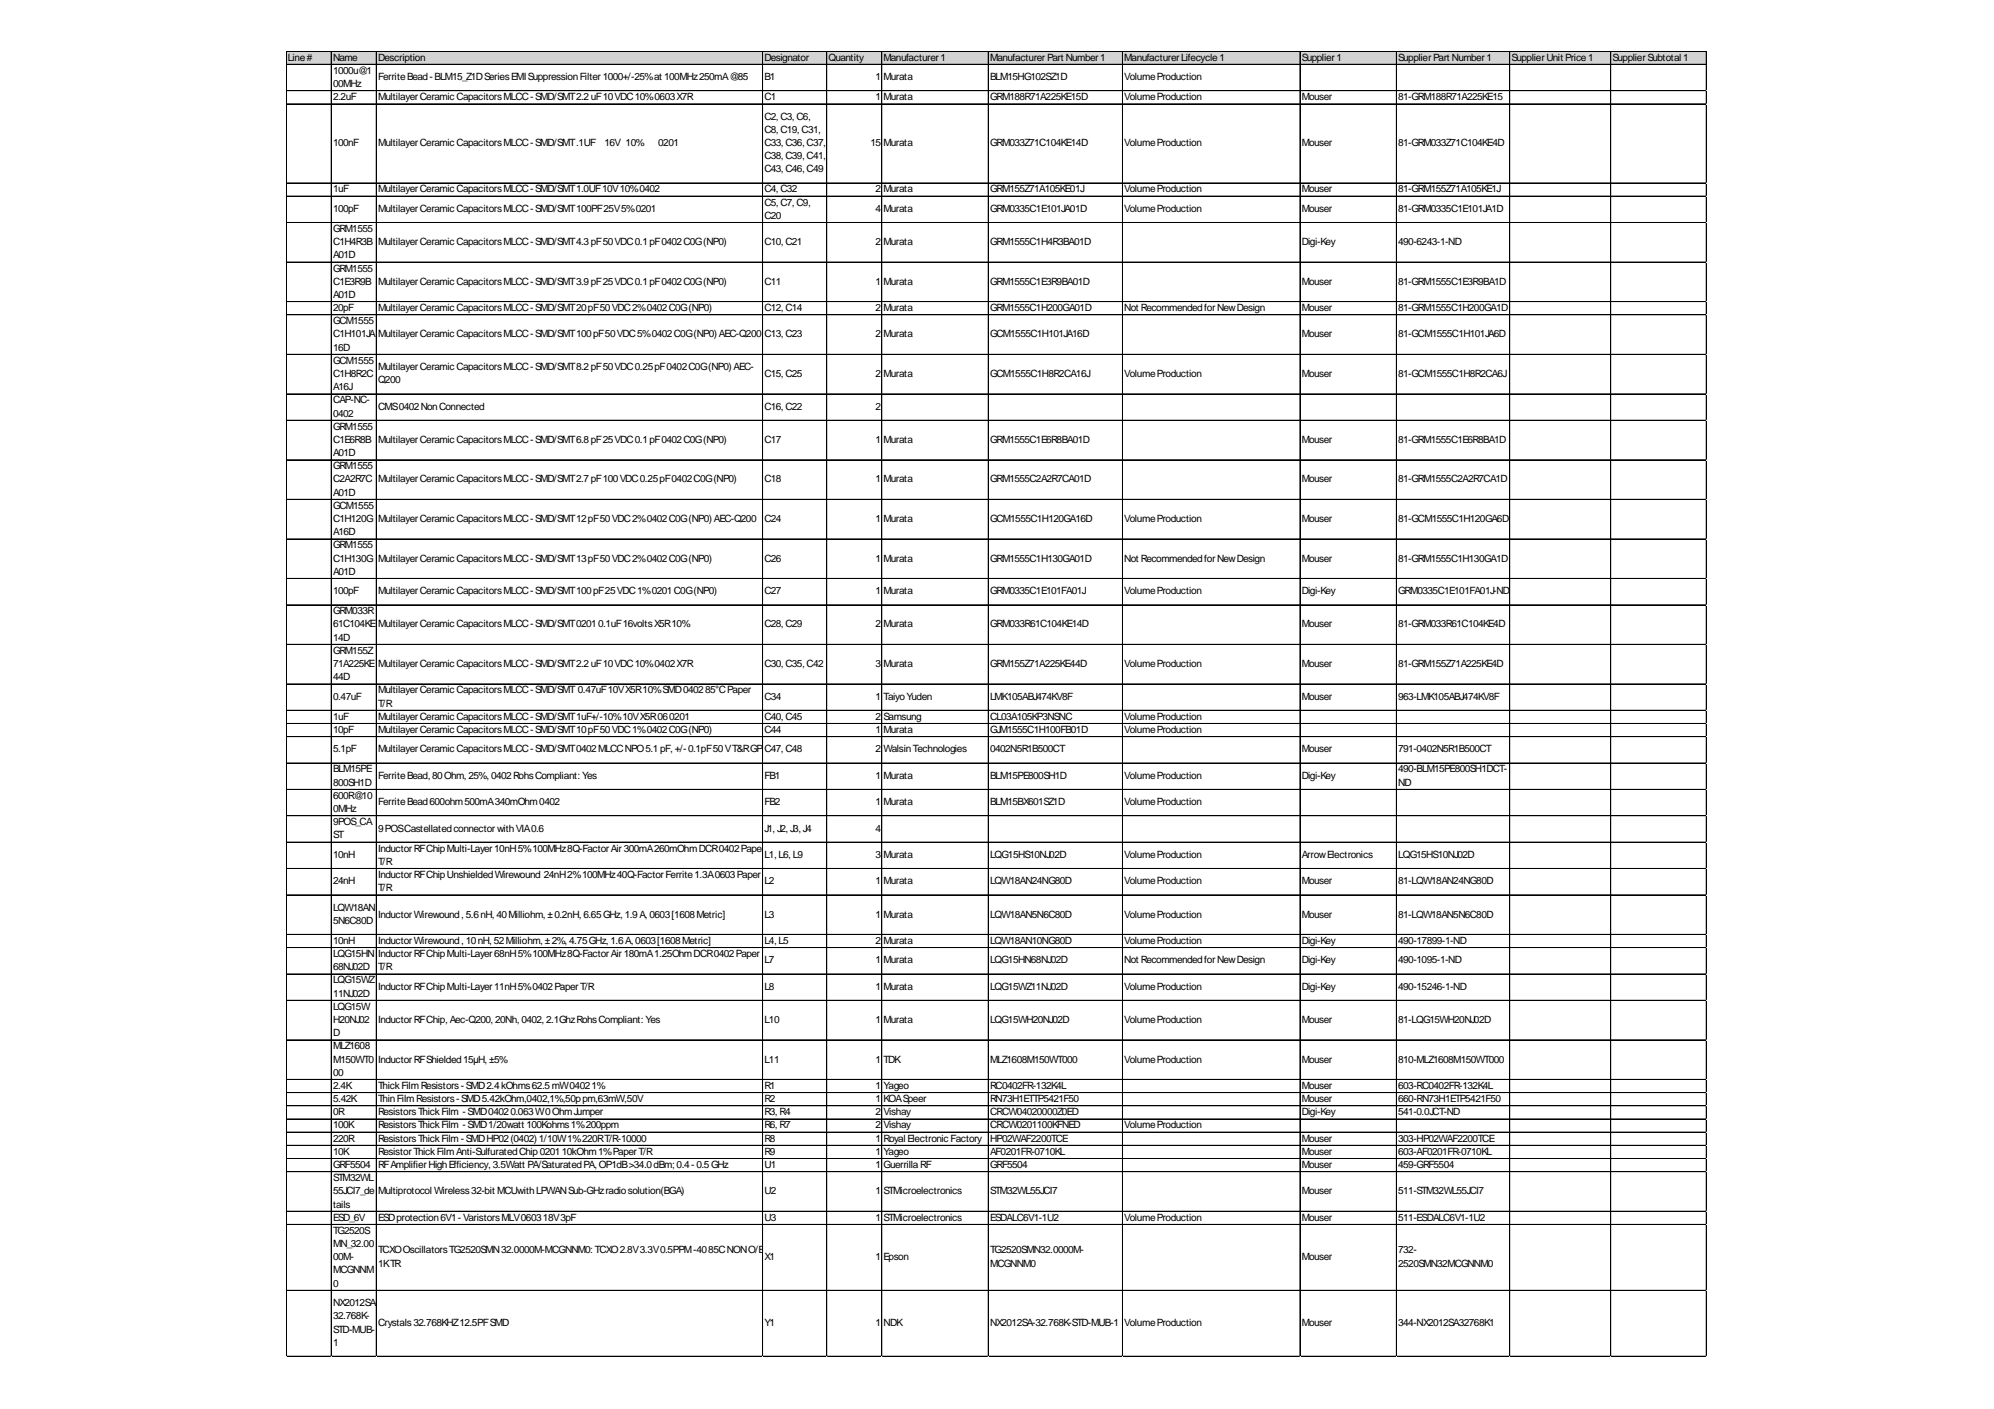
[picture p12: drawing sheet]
<svg xmlns="http://www.w3.org/2000/svg" width="297mm" height="210mm" viewBox="0 0 297 210" stroke-linecap="round" stroke-linejoin="round" font-family="sans-serif">
<defs><g id="words">
<g font-size="1.5">
<text x="42.9" y="9">Line#</text>
<text x="49.6" y="9">Name</text>
<text x="49.6" y="11">1000u@1</text>
<text x="56.3" y="9">Description</text>
<text x="56.3" y="11.9">FerriteBead-BLM15_Z1DSeriesEMISuppressionFilter1000+/-25%at 100MHz250mA@85</text>
<text x="113.9" y="9">Designator</text>
<text x="113.9" y="11.9">B1</text>
<text x="123.4" y="9">Quantity</text>
<text x="130.4" y="11.9">1</text>
<text x="131.6" y="9">Manufacturer1</text>
<text x="131.6" y="11.9">Murata</text>
<text x="147.5" y="9">ManufacturerPart Number1</text>
<text x="147.5" y="11.9">BLM15HG102SZ1D</text>
<text x="167.5" y="9">ManufacturerLifecycle1</text>
<text x="167.5" y="11.9">VolumeProduction</text>
<text x="193.9" y="9">Supplier1</text>
<text x="208.3" y="9">SupplierPart Number1</text>
<text x="225.2" y="9">SupplierUnit Price1</text>
<text x="240.2" y="9">SupplierSubtotal 1</text>
<text x="49.6" y="13">00MHz</text>
<text x="49.6" y="14.9">2.2uF</text>
<text x="56.3" y="14.9">MultilayerCeramic CapacitorsMLCC-SMD/SMT2.2uF10VDC10%0603X7R</text>
<text x="113.9" y="14.9">C1</text>
<text x="113.9" y="17.8">C2, C3, C6,</text>
<text x="130.4" y="14.9">1</text>
<text x="131.6" y="14.9">Murata</text>
<text x="147.5" y="14.9">GRM188R71A225KE15D</text>
<text x="167.5" y="14.9">VolumeProduction</text>
<text x="193.9" y="14.9">Mouser</text>
<text x="208.3" y="14.9">81-GRM188R71A225KE15</text>
<text x="49.6" y="21.8">100nF</text>
<text x="56.3" y="21.8">MultilayerCeramic CapacitorsMLCC-SMD/SMT.1UF</text>
<text x="90.1" y="21.8">16V 10%</text>
<text x="98.1" y="21.8">0201</text>
<text x="113.9" y="19.8">C8, C19, C31,</text>
<text x="113.9" y="21.8">C33, C36, C37,</text>
<text x="113.9" y="23.7">C38, C39, C41,</text>
<text x="129.7" y="21.8">15</text>
<text x="131.6" y="21.8">Murata</text>
<text x="147.5" y="21.8">GRM033Z71C104KE14D</text>
<text x="167.5" y="21.8">VolumeProduction</text>
<text x="193.9" y="21.8">Mouser</text>
<text x="208.3" y="21.8">81-GRM033Z71C104KE4D</text>
<text x="49.6" y="28.7">1uF</text>
<text x="56.3" y="28.7">MultilayerCeramic CapacitorsMLCC-SMD/SMT1.0UF10V10%0402</text>
<text x="113.9" y="25.7">C43, C46, C49</text>
<text x="113.9" y="28.7">C4, C32</text>
<text x="130.4" y="28.7">2</text>
<text x="131.6" y="28.7">Murata</text>
<text x="147.5" y="28.7">GRM155Z71A105KE01J</text>
<text x="167.5" y="28.7">VolumeProduction</text>
<text x="193.9" y="28.7">Mouser</text>
<text x="208.3" y="28.7">81-GRM155Z71A105KE1J</text>
<text x="49.6" y="31.6">100pF</text>
<text x="49.6" y="34.6">GRM1555</text>
<text x="56.3" y="31.6">MultilayerCeramic CapacitorsMLCC-SMD/SMT100PF25V5%0201</text>
<text x="113.9" y="30.6">C5, C7, C9,</text>
<text x="113.9" y="32.6">C20</text>
<text x="130.4" y="31.6">4</text>
<text x="131.6" y="31.6">Murata</text>
<text x="147.5" y="31.6">GRM0335C1E101JA01D</text>
<text x="167.5" y="31.6">VolumeProduction</text>
<text x="193.9" y="31.6">Mouser</text>
<text x="208.3" y="31.6">81-GRM0335C1E101JA1D</text>
<text x="49.6" y="36.5">C1H4R3B</text>
<text x="49.6" y="38.5">A01D</text>
<text x="49.6" y="40.5">GRM1555</text>
<text x="56.3" y="36.5">MultilayerCeramic CapacitorsMLCC-SMD/SMT4.3pF50VDC0.1pF0402C0G(NP0)</text>
<text x="113.9" y="36.5">C10, C21</text>
<text x="130.4" y="36.5">2</text>
<text x="131.6" y="36.5">Murata</text>
<text x="147.5" y="36.5">GRM1555C1H4R3BA01D</text>
<text x="193.9" y="36.5">Digi-Key</text>
<text x="208.3" y="36.5">490-6243-1-ND</text>
<text x="49.6" y="42.4">C1E3R9B</text>
<text x="49.6" y="44.4">A01D</text>
<text x="49.6" y="46.3">20pF</text>
<text x="56.3" y="42.4">MultilayerCeramic CapacitorsMLCC-SMD/SMT3.9pF25VDC0.1pF0402C0G(NP0)</text>
<text x="56.3" y="46.3">MultilayerCeramic CapacitorsMLCC-SMD/SMT20pF50VDC2%0402C0G(NP0)</text>
<text x="113.9" y="42.4">C11</text>
<text x="113.9" y="46.3">C12, C14</text>
<text x="130.4" y="42.4">1</text>
<text x="130.4" y="46.3">2</text>
<text x="131.6" y="42.4">Murata</text>
<text x="131.6" y="46.3">Murata</text>
<text x="147.5" y="42.4">GRM1555C1E3R9BA01D</text>
<text x="147.5" y="46.3">GRM1555C1H200GA01D</text>
<text x="167.5" y="46.3">Not RecommendedforNewDesign</text>
<text x="193.9" y="42.4">Mouser</text>
<text x="193.9" y="46.3">Mouser</text>
<text x="208.3" y="42.4">81-GRM1555C1E3R9BA1D</text>
<text x="208.3" y="46.3">81-GRM1555C1H200GA1D</text>
<text x="49.6" y="48.3">GCM1555</text>
<text x="49.6" y="50.3">C1H101JA</text>
<text x="49.6" y="52.2">16D</text>
<text x="56.3" y="50.3">MultilayerCeramic CapacitorsMLCC-SMD/SMT100pF50VDC5%0402C0G(NP0)AEC-Q200</text>
<text x="113.9" y="50.3">C13, C23</text>
<text x="130.4" y="50.3">2</text>
<text x="131.6" y="50.3">Murata</text>
<text x="147.5" y="50.3">GCM1555C1H101JA16D</text>
<text x="193.9" y="50.3">Mouser</text>
<text x="208.3" y="50.3">81-GCM1555C1H101JA6D</text>
<text x="49.6" y="54.2">GCM1555</text>
<text x="49.6" y="56.2">C1H8R2C</text>
<text x="49.6" y="58.1">A16J</text>
<text x="56.3" y="55.1">MultilayerCeramic CapacitorsMLCC-SMD/SMT8.2pF50VDC0.25pF0402C0G(NP0)AEC-</text>
<text x="56.3" y="57.1">Q200</text>
<text x="113.9" y="56.2">C15, C25</text>
<text x="130.4" y="56.2">2</text>
<text x="131.6" y="56.2">Murata</text>
<text x="147.5" y="56.2">GCM1555C1H8R2CA16J</text>
<text x="167.5" y="56.2">VolumeProduction</text>
<text x="193.9" y="56.2">Mouser</text>
<text x="208.3" y="56.2">81-GCM1555C1H8R2CA6J</text>
<text x="49.6" y="60.1">CAP-NC-</text>
<text x="49.6" y="62.1">0402</text>
<text x="49.6" y="64">GRM1555</text>
<text x="49.6" y="66">C1E6R8B</text>
<text x="56.3" y="61">CMS0402NonConnected</text>
<text x="56.3" y="66">MultilayerCeramic CapacitorsMLCC-SMD/SMT6.8pF25VDC0.1pF0402C0G(NP0)</text>
<text x="113.9" y="61">C16, C22</text>
<text x="113.9" y="66">C17</text>
<text x="130.4" y="61">2</text>
<text x="130.4" y="66">1</text>
<text x="131.6" y="66">Murata</text>
<text x="147.5" y="66">GRM1555C1E6R8BA01D</text>
<text x="193.9" y="66">Mouser</text>
<text x="208.3" y="66">81-GRM1555C1E6R8BA1D</text>
<text x="49.6" y="67.9">A01D</text>
<text x="49.6" y="69.9">GRM1555</text>
<text x="49.6" y="71.9">C2A2R7C</text>
<text x="56.3" y="71.9">MultilayerCeramic CapacitorsMLCC-SMD/SMT2.7pF100VDC0.25pF0402C0G(NP0)</text>
<text x="113.9" y="71.9">C18</text>
<text x="130.4" y="71.9">1</text>
<text x="131.6" y="71.9">Murata</text>
<text x="147.5" y="71.9">GRM1555C2A2R7CA01D</text>
<text x="193.9" y="71.9">Mouser</text>
<text x="208.3" y="71.9">81-GRM1555C2A2R7CA1D</text>
<text x="49.6" y="73.8">A01D</text>
<text x="49.6" y="75.8">GCM1555</text>
<text x="49.6" y="77.8">C1H120G</text>
<text x="56.3" y="77.8">MultilayerCeramic CapacitorsMLCC-SMD/SMT12pF50VDC2%0402C0G(NP0)AEC-Q200</text>
<text x="113.9" y="77.8">C24</text>
<text x="130.4" y="77.8">1</text>
<text x="131.6" y="77.8">Murata</text>
<text x="147.5" y="77.8">GCM1555C1H120GA16D</text>
<text x="167.5" y="77.8">VolumeProduction</text>
<text x="193.9" y="77.8">Mouser</text>
<text x="208.3" y="77.8">81-GCM1555C1H120GA6D</text>
<text x="49.6" y="79.7">A16D</text>
<text x="49.6" y="81.7">GRM1555</text>
<text x="49.6" y="83.7">C1H130G</text>
<text x="56.3" y="83.7">MultilayerCeramic CapacitorsMLCC-SMD/SMT13pF50VDC2%0402C0G(NP0)</text>
<text x="113.9" y="83.7">C26</text>
<text x="130.4" y="83.7">1</text>
<text x="131.6" y="83.7">Murata</text>
<text x="147.5" y="83.7">GRM1555C1H130GA01D</text>
<text x="167.5" y="83.7">Not RecommendedforNewDesign</text>
<text x="193.9" y="83.7">Mouser</text>
<text x="208.3" y="83.7">81-GRM1555C1H130GA1D</text>
<text x="49.6" y="85.6">A01D</text>
<text x="49.6" y="88.5">100pF</text>
<text x="56.3" y="88.5">MultilayerCeramic CapacitorsMLCC-SMD/SMT100pF25VDC1%0201C0G(NP0)</text>
<text x="113.9" y="88.5">C27</text>
<text x="130.4" y="88.5">1</text>
<text x="131.6" y="88.5">Murata</text>
<text x="147.5" y="88.5">GRM0335C1E101FA01J</text>
<text x="167.5" y="88.5">VolumeProduction</text>
<text x="193.9" y="88.5">Digi-Key</text>
<text x="208.3" y="88.5">GRM0335C1E101FA01J-ND</text>
<text x="49.6" y="91.5">GRM033R</text>
<text x="49.6" y="93.5">61C104KE</text>
<text x="49.6" y="95.4">14D</text>
<text x="56.3" y="93.5">MultilayerCeramic CapacitorsMLCC-SMD/SMT02010.1uF16voltsX5R10%</text>
<text x="113.9" y="93.5">C28, C29</text>
<text x="130.4" y="93.5">2</text>
<text x="131.6" y="93.5">Murata</text>
<text x="147.5" y="93.5">GRM033R61C104KE14D</text>
<text x="193.9" y="93.5">Mouser</text>
<text x="208.3" y="93.5">81-GRM033R61C104KE4D</text>
<text x="49.6" y="97.4">GRM155Z</text>
<text x="49.6" y="99.4">71A225KE</text>
<text x="49.6" y="101.3">44D</text>
<text x="56.3" y="99.4">MultilayerCeramic CapacitorsMLCC-SMD/SMT2.2uF10VDC10%0402X7R</text>
<text x="113.9" y="99.4">C30, C35, C42</text>
<text x="130.4" y="99.4">3</text>
<text x="131.6" y="99.4">Murata</text>
<text x="147.5" y="99.4">GRM155Z71A225KE44D</text>
<text x="167.5" y="99.4">VolumeProduction</text>
<text x="193.9" y="99.4">Mouser</text>
<text x="208.3" y="99.4">81-GRM155Z71A225KE4D</text>
<text x="49.6" y="104.2">0.47uF</text>
<text x="49.6" y="107.2">1uF</text>
<text x="56.3" y="103.3">MultilayerCeramic CapacitorsMLCC-SMD/SMT 0.47uF10VX5R10%SMD040285°CPaper</text>
<text x="56.3" y="105.3">T/R</text>
<text x="56.3" y="107.2">MultilayerCeramic CapacitorsMLCC-SMD/SMT1uF+/-10%10VX5R060201</text>
<text x="113.9" y="104.2">C34</text>
<text x="113.9" y="107.2">C40, C45</text>
<text x="130.4" y="104.2">1</text>
<text x="130.4" y="107.2">2</text>
<text x="131.6" y="104.2">TaiyoYuden</text>
<text x="131.6" y="107.2">Samsung</text>
<text x="147.5" y="104.2">LMK105ABJ474KV8F</text>
<text x="147.5" y="107.2">CL03A105KP3NSNC</text>
<text x="167.5" y="107.2">VolumeProduction</text>
<text x="193.9" y="104.2">Mouser</text>
<text x="208.3" y="104.2">963-LMK105ABJ474KV8F</text>
<text x="49.6" y="109.2">10pF</text>
<text x="49.6" y="112.1">5.1pF</text>
<text x="56.3" y="109.2">MultilayerCeramic CapacitorsMLCC-SMD/SMT10pF50VDC1%0402C0G(NP0)</text>
<text x="56.3" y="112.1">MultilayerCeramic CapacitorsMLCC-SMD/SMT0402MLCCNPO5.1pF, +/-0.1pF50VT&amp;RGP</text>
<text x="113.9" y="109.2">C44</text>
<text x="113.9" y="112.1">C47, C48</text>
<text x="130.4" y="109.2">1</text>
<text x="130.4" y="112.1">2</text>
<text x="131.6" y="109.2">Murata</text>
<text x="131.6" y="112.1">WalsinTechnologies</text>
<text x="147.5" y="109.2">GJM1555C1H100FB01D</text>
<text x="147.5" y="112.1">0402N5R1B500CT</text>
<text x="167.5" y="109.2">VolumeProduction</text>
<text x="193.9" y="112.1">Mouser</text>
<text x="208.3" y="112.1">791-0402N5R1B500CT</text>
<text x="49.6" y="115.1">BLM15PE</text>
<text x="49.6" y="117">800SH1D</text>
<text x="49.6" y="119">600R@10</text>
<text x="56.3" y="116">FerriteBead, 80Ohm, 25%, 0402RohsCompliant: Yes</text>
<text x="56.3" y="120">FerriteBead600ohm500mA340mOhm0402</text>
<text x="113.9" y="116">FB1</text>
<text x="113.9" y="120">FB2</text>
<text x="130.4" y="116">1</text>
<text x="130.4" y="120">1</text>
<text x="131.6" y="116">Murata</text>
<text x="131.6" y="120">Murata</text>
<text x="147.5" y="116">BLM15PE800SH1D</text>
<text x="147.5" y="120">BLM15BX601SZ1D</text>
<text x="167.5" y="116">VolumeProduction</text>
<text x="167.5" y="120">VolumeProduction</text>
<text x="193.9" y="116">Digi-Key</text>
<text x="208.3" y="115.1">490-BLM15PE800SH1DCT-</text>
<text x="208.3" y="117">ND</text>
<text x="49.6" y="121">0MHz</text>
<text x="49.6" y="122.9">9POS_CA</text>
<text x="49.6" y="124.9">ST</text>
<text x="56.3" y="123.9">9POSCastellatedconnectorwithVIA0.6</text>
<text x="113.9" y="123.9">J1, J2, J3, J4</text>
<text x="130.4" y="123.9">4</text>
<text x="49.6" y="127.8">10nH</text>
<text x="49.6" y="131.7">24nH</text>
<text x="56.3" y="126.9">InductorRFChipMulti-Layer10nH5%100MHz8Q-FactorAir 300mA260mOhmDCR0402Paper</text>
<text x="56.3" y="128.8">T/R</text>
<text x="56.3" y="130.8">InductorRFChipUnshieldedWirewound 24nH2%100MHz40Q-FactorFerrite1.3A0603Paper</text>
<text x="113.9" y="127.8">L1, L6, L9</text>
<text x="113.9" y="131.7">L2</text>
<text x="130.4" y="127.8">3</text>
<text x="130.4" y="131.7">1</text>
<text x="131.6" y="127.8">Murata</text>
<text x="131.6" y="131.7">Murata</text>
<text x="147.5" y="127.8">LQG15HS10NJ02D</text>
<text x="147.5" y="131.7">LQW18AN24NG80D</text>
<text x="167.5" y="127.8">VolumeProduction</text>
<text x="167.5" y="131.7">VolumeProduction</text>
<text x="193.9" y="127.8">ArrowElectronics</text>
<text x="193.9" y="131.7">Mouser</text>
<text x="208.3" y="127.8">LQG15HS10NJ02D</text>
<text x="208.3" y="131.7">81-LQW18AN24NG80D</text>
<text x="49.6" y="135.7">LQW18AN</text>
<text x="49.6" y="137.6">5N6C80D</text>
<text x="56.3" y="132.8">T/R</text>
<text x="56.3" y="136.7">InductorWirewound, 5.6nH, 40Milliohm, ±0.2nH, 6.65GHz, 1.9A, 0603[1608Metric]</text>
<text x="113.9" y="136.7">L3</text>
<text x="130.4" y="136.7">1</text>
<text x="131.6" y="136.7">Murata</text>
<text x="147.5" y="136.7">LQW18AN5N6C80D</text>
<text x="167.5" y="136.7">VolumeProduction</text>
<text x="193.9" y="136.7">Mouser</text>
<text x="208.3" y="136.7">81-LQW18AN5N6C80D</text>
<text x="49.6" y="140.6">10nH</text>
<text x="49.6" y="142.6">LQG15HN</text>
<text x="56.3" y="140.6">InductorWirewound, 10nH, 52Milliohm, ±2%, 4.75GHz, 1.6A, 0603[1608Metric]</text>
<text x="56.3" y="142.6">InductorRFChipMulti-Layer68nH5%100MHz8Q-FactorAir 180mA1.25OhmDCR0402Paper</text>
<text x="113.9" y="140.6">L4, L5</text>
<text x="113.9" y="143.5">L7</text>
<text x="130.4" y="140.6">2</text>
<text x="130.4" y="143.5">1</text>
<text x="131.6" y="140.6">Murata</text>
<text x="131.6" y="143.5">Murata</text>
<text x="147.5" y="140.6">LQW18AN10NG80D</text>
<text x="147.5" y="143.5">LQG15HN68NJ02D</text>
<text x="167.5" y="140.6">VolumeProduction</text>
<text x="167.5" y="143.5">Not RecommendedforNewDesign</text>
<text x="193.9" y="140.6">Digi-Key</text>
<text x="193.9" y="143.5">Digi-Key</text>
<text x="208.3" y="140.6">490-17899-1-ND</text>
<text x="208.3" y="143.5">490-1095-1-ND</text>
<text x="49.6" y="144.5">68NJ02D</text>
<text x="49.6" y="146.5">LQG15WZ</text>
<text x="49.6" y="148.5">11NJ02D</text>
<text x="56.3" y="144.5">T/R</text>
<text x="56.3" y="147.5">InductorRFChipMulti-Layer11nH5%0402PaperT/R</text>
<text x="113.9" y="147.5">L8</text>
<text x="130.4" y="147.5">1</text>
<text x="131.6" y="147.5">Murata</text>
<text x="147.5" y="147.5">LQG15WZ11NJ02D</text>
<text x="167.5" y="147.5">VolumeProduction</text>
<text x="193.9" y="147.5">Digi-Key</text>
<text x="208.3" y="147.5">490-15246-1-ND</text>
<text x="49.6" y="150.4">LQG15W</text>
<text x="49.6" y="152.4">H20NJ02</text>
<text x="49.6" y="154.4">D</text>
<text x="56.3" y="152.4">InductorRFChip, Aec-Q200, 20Nh, 0402, 2.1GhzRohsCompliant: Yes</text>
<text x="113.9" y="152.4">L10</text>
<text x="130.4" y="152.4">1</text>
<text x="131.6" y="152.4">Murata</text>
<text x="147.5" y="152.4">LQG15WH20NJ02D</text>
<text x="167.5" y="152.4">VolumeProduction</text>
<text x="193.9" y="152.4">Mouser</text>
<text x="208.3" y="152.4">81-LQG15WH20NJ02D</text>
<text x="49.6" y="156.3">MLZ1608</text>
<text x="49.6" y="158.3">M150WT0</text>
<text x="49.6" y="160.3">00</text>
<text x="56.3" y="158.3">InductorRFShielded15µH, ±5%</text>
<text x="113.9" y="158.3">L11</text>
<text x="130.4" y="158.3">1</text>
<text x="131.6" y="158.3">TDK</text>
<text x="147.5" y="158.3">MLZ1608M150WT000</text>
<text x="167.5" y="158.3">VolumeProduction</text>
<text x="193.9" y="158.3">Mouser</text>
<text x="208.3" y="158.3">810-MLZ1608M150WT000</text>
<text x="49.6" y="162.2">2.4K</text>
<text x="49.6" y="164.2">5.42K</text>
<text x="49.6" y="166.1">0R</text>
<text x="56.3" y="162.2">ThickFilmResistors-SMD2.4kOhms62.5mW04021%</text>
<text x="56.3" y="164.2">ThinFilmResistors-SMD5.42kOhm,0402,1%,50ppm,63mW,50V</text>
<text x="56.3" y="166.1">ResistorsThickFilm -SMD04020.063W0OhmJumper</text>
<text x="113.9" y="162.2">R1</text>
<text x="113.9" y="164.2">R2</text>
<text x="113.9" y="166.1">R3, R4</text>
<text x="130.4" y="162.2">1</text>
<text x="130.4" y="164.2">1</text>
<text x="130.4" y="166.1">2</text>
<text x="131.6" y="162.2">Yageo</text>
<text x="131.6" y="164.2">KOASpeer</text>
<text x="131.6" y="166.1">Vishay</text>
<text x="147.5" y="162.2">RC0402FR-132K4L</text>
<text x="147.5" y="164.2">RN73H1ETTP5421F50</text>
<text x="147.5" y="166.1">CRCW04020000Z0ED</text>
<text x="193.9" y="162.2">Mouser</text>
<text x="193.9" y="164.2">Mouser</text>
<text x="193.9" y="166.1">Digi-Key</text>
<text x="208.3" y="162.2">603-RC0402FR-132K4L</text>
<text x="208.3" y="164.2">660-RN73H1ETP5421F50</text>
<text x="208.3" y="166.1">541-0.0JCT-ND</text>
<text x="49.6" y="168.1">100K</text>
<text x="49.6" y="170.1">220R</text>
<text x="49.6" y="172">10K</text>
<text x="49.6" y="174">GRF5504</text>
<text x="56.3" y="168.1">ResistorsThickFilm -SMD1/20watt 100Kohms1%200ppm</text>
<text x="56.3" y="170.1">ResistorsThickFilm-SMDHP02(0402)1/10W1%220RT/R-10000</text>
<text x="56.3" y="172">ResistorThickFilmAnti-SulfuratedChip020110kOhm1%PaperT/R</text>
<text x="56.3" y="174">RFAmplifierHighEfficiency, 3.5Watt PA/SaturatedPA, OP1dB&gt;34.0dBm; 0.4-0.5GHz</text>
<text x="113.9" y="168.1">R6, R7</text>
<text x="113.9" y="170.1">R8</text>
<text x="113.9" y="172">R9</text>
<text x="113.9" y="174">U1</text>
<text x="130.4" y="168.1">2</text>
<text x="130.4" y="170.1">1</text>
<text x="130.4" y="172">1</text>
<text x="130.4" y="174">1</text>
<text x="131.6" y="168.1">Vishay</text>
<text x="131.6" y="170.1">Royal Electronic Factory</text>
<text x="131.6" y="172">Yageo</text>
<text x="131.6" y="174">Guerrilla RF</text>
<text x="147.5" y="168.1">CRCW0201100KFNED</text>
<text x="147.5" y="170.1">HP02WAF2200TCE</text>
<text x="147.5" y="172">AF0201FR-0710KL</text>
<text x="147.5" y="174">GRF5504</text>
<text x="167.5" y="168.1">VolumeProduction</text>
<text x="193.9" y="170.1">Mouser</text>
<text x="193.9" y="172">Mouser</text>
<text x="193.9" y="174">Mouser</text>
<text x="208.3" y="170.1">303-HP02WAF2200TCE</text>
<text x="208.3" y="172">603-AF0201FR-0710KL</text>
<text x="208.3" y="174">459-GRF5504</text>
<text x="49.6" y="176">STM32WL</text>
<text x="49.6" y="177.9">55JCI7_de</text>
<text x="49.6" y="179.9">tails</text>
<text x="56.3" y="177.9">Multiprotocol Wireless32-bit MCUwithLPWANSub-GHzradiosolution(BGA)</text>
<text x="113.9" y="177.9">U2</text>
<text x="130.4" y="177.9">1</text>
<text x="131.6" y="177.9">STMicroelectronics</text>
<text x="147.5" y="177.9">STM32WL55JCI7</text>
<text x="193.9" y="177.9">Mouser</text>
<text x="208.3" y="177.9">511-STM32WL55JCI7</text>
<text x="49.6" y="181.9">ESD_6V</text>
<text x="49.6" y="183.8">TG2520S</text>
<text x="49.6" y="185.8">MN_32.00</text>
<text x="56.3" y="181.9">ESDprotection6V1-VaristorsMLV060318V3pF</text>
<text x="113.9" y="181.9">U3</text>
<text x="130.4" y="181.9">1</text>
<text x="131.6" y="181.9">STMicroelectronics</text>
<text x="147.5" y="181.9">ESDALC6V1-1U2</text>
<text x="167.5" y="181.9">VolumeProduction</text>
<text x="193.9" y="181.9">Mouser</text>
<text x="208.3" y="181.9">511-ESDALC6V1-1U2</text>
<text x="49.6" y="187.7">00M-</text>
<text x="49.6" y="189.7">MCGNNM</text>
<text x="49.6" y="191.7">0</text>
<text x="56.3" y="186.7">TCXOOscillatorsTG2520SMN32.0000M-MCGNNM0: TCXO2.8V3.3V0.5PPM-4085CNONO/E</text>
<text x="56.3" y="188.7">1KTR</text>
<text x="113.9" y="187.7">X1</text>
<text x="130.4" y="187.7">1</text>
<text x="131.6" y="187.7">Epson</text>
<text x="147.5" y="186.7">TG2520SMN32.0000M-</text>
<text x="147.5" y="188.7">MCGNNM0</text>
<text x="193.9" y="187.7">Mouser</text>
<text x="208.3" y="186.7">732-</text>
<text x="208.3" y="188.7">2520SMN32MCGNNM0</text>
<text x="49.6" y="194.6">NX2012SA-</text>
<text x="49.6" y="196.6">32.768K-</text>
<text x="56.3" y="197.6">Crystals32.768KHZ12.5PFSMD</text>
<text x="113.9" y="197.6">Y1</text>
<text x="130.4" y="197.6">1</text>
<text x="131.6" y="197.6">NDK</text>
<text x="147.5" y="197.6">NX2012SA-32.768K-STD-MUB-1</text>
<text x="167.5" y="197.6">VolumeProduction</text>
<text x="193.9" y="197.6">Mouser</text>
<text x="208.3" y="197.6">344-NX2012SA32768K1</text>
<text x="49.6" y="198.5">STD-MUB-</text>
<text x="49.6" y="200.5">1</text>
</g>
</g></defs>
<path d="M42.6 7.6h211.6v2h-211.6z" fill="#d3d3d3"/>
<g fill="none" stroke="#000" stroke-width=".15">
<path d="M42.6 7.6v194.5M42.7 7.6h211.5M42.7 9.6h211.5M42.7 13.5h211.5M42.7 15.5h211.5M49.3 7.7v194.4M49.4 7.7v194.4M56 7.7v194.4M56.1 7.7v194.4M113.6 7.7v194.4M123.2 7.7v194.4M131.4 7.7v194.4"/>
<path d="M147.2 7.7v194.4M167.2 7.7v194.4M193.6 7.7v194.4M193.7 7.7v194.4M208 7.7v194.4M224.9 7.7v194.4M239.9 7.7v194.4M240 7.7v194.4M254.2 7.7v194.4M254.2 7.6h-211.5v194.5M42.7 27.3h211.5M42.7 29.2h211.5"/>
<path d="M42.7 33.1h211.5M42.7 33.2h211.5M42.7 39h211.5M42.7 39.1h211.5M42.7 44.9h211.5M42.7 45h211.5M42.7 46.9h211.5M42.7 52.8h211.5M42.7 58.7h211.5M42.7 62.6h211.5M42.7 68.5h211.5M42.7 74.4h211.5"/>
<path d="M42.7 80.3h211.5M42.7 86.2h211.5M42.7 90.1h211.5M42.7 96h211.5M42.7 101.9h211.5M42.7 105.8h211.5M42.7 107.8h211.5M42.7 109.7h211.5M42.7 109.8h211.5M42.7 113.7h211.5M42.7 117.6h211.5M42.7 121.5h211.5"/>
<path d="M42.7 121.6h211.5M42.7 125.4l211.5 .1M42.7 129.4h211.5M42.7 133.3h211.5M42.7 139.2h211.5M42.7 141.2h211.5M42.7 145.1h211.5M42.7 149h211.5M42.7 154.9h211.5M42.7 160.8h211.5M42.7 162.8h211.5M42.7 164.7h211.5"/>
<path d="M42.7 164.8h211.5M42.7 166.7h211.5M42.7 168.7h211.5M42.7 170.6h211.5M42.7 170.7h211.5M42.7 172.6h211.5M42.7 174.5h211.5M42.7 174.6h211.5M42.7 180.4h211.5M42.7 180.5h211.5M42.7 182.4h211.5M42.7 192.2l211.5 .1"/>
<path d="M42.7 202h211.5M42.7 202.1h211.5"/>
</g>
<path d="M42.6 202.1v.1" fill="none" stroke="#e0e0e0" stroke-width=".15"/>
<path d="M42.6 202.1l.1 .1z" fill="#e0e0e0"/>
<path d="M49.3 202.1v.1" fill="none" stroke="#e0e0e0" stroke-width=".15"/>
<path d="M49.3 202.1l.1 .1z" fill="#e0e0e0"/>
<path d="M56 202.1v.1" fill="none" stroke="#e0e0e0" stroke-width=".15"/>
<path d="M56 202.1l.1 .1z" fill="#e0e0e0"/>
<path d="M113.6 202.1v.1" fill="none" stroke="#e0e0e0" stroke-width=".15"/>
<path d="M113.6 202.1l.1 .1z" fill="#e0e0e0"/>
<path d="M123.2 202.1v.1" fill="none" stroke="#e0e0e0" stroke-width=".15"/>
<path d="M123.2 202.1v.1z" fill="#e0e0e0"/>
<path d="M131.4 202.1v.1" fill="none" stroke="#e0e0e0" stroke-width=".15"/>
<path d="M131.4 202.1v.1z" fill="#e0e0e0"/>
<path d="M147.2 202.1v.1" fill="none" stroke="#e0e0e0" stroke-width=".15"/>
<path d="M147.2 202.1l.1 .1z" fill="#e0e0e0"/>
<path d="M167.2 202.1v.1" fill="none" stroke="#e0e0e0" stroke-width=".15"/>
<path d="M167.2 202.1l.1 .1z" fill="#e0e0e0"/>
<path d="M193.6 202.1v.1" fill="none" stroke="#e0e0e0" stroke-width=".15"/>
<path d="M193.6 202.1l.1 .1z" fill="#e0e0e0"/>
<path d="M208 202.1v.1" fill="none" stroke="#e0e0e0" stroke-width=".15"/>
<path d="M208 202.1l.1 .1z" fill="#e0e0e0"/>
<path d="M224.9 202.1v.1" fill="none" stroke="#e0e0e0" stroke-width=".15"/>
<path d="M224.9 202.1l.1 .1z" fill="#e0e0e0"/>
<path d="M239.9 202.1v.1" fill="none" stroke="#e0e0e0" stroke-width=".15"/>
<path d="M239.9 202.1l.1 .1z" fill="#e0e0e0"/>
<path d="M254.2 202.1v.1" fill="none" stroke="#e0e0e0" stroke-width=".15"/>
<path d="M254.2 202.1v.1z" fill="#e0e0e0"/>
<path d="M254.2 13.5h.1" fill="none" stroke="#e0e0e0" stroke-width=".15"/>
<path d="M254.2 15.5h.1" fill="none" stroke="#e0e0e0" stroke-width=".15"/>
<path d="M254.2 27.3h.1" fill="none" stroke="#e0e0e0" stroke-width=".15"/>
<path d="M254.2 29.2h.1" fill="none" stroke="#e0e0e0" stroke-width=".15"/>
<path d="M254.2 33.1h.1" fill="none" stroke="#e0e0e0" stroke-width=".15"/>
<path d="M254.2 39h.1" fill="none" stroke="#e0e0e0" stroke-width=".15"/>
<path d="M254.2 44.9h.1" fill="none" stroke="#e0e0e0" stroke-width=".15"/>
<path d="M254.2 46.9h.1" fill="none" stroke="#e0e0e0" stroke-width=".15"/>
<path d="M254.2 52.8h.1" fill="none" stroke="#e0e0e0" stroke-width=".15"/>
<path d="M254.2 58.7h.1" fill="none" stroke="#e0e0e0" stroke-width=".15"/>
<path d="M254.2 62.6h.1" fill="none" stroke="#e0e0e0" stroke-width=".15"/>
<path d="M254.2 68.5h.1" fill="none" stroke="#e0e0e0" stroke-width=".15"/>
<path d="M254.2 74.4h.1" fill="none" stroke="#e0e0e0" stroke-width=".15"/>
<path d="M254.2 80.3h.1" fill="none" stroke="#e0e0e0" stroke-width=".15"/>
<path d="M254.2 86.2h.1" fill="none" stroke="#e0e0e0" stroke-width=".15"/>
<path d="M254.2 90.1h.1" fill="none" stroke="#e0e0e0" stroke-width=".15"/>
<path d="M254.2 96h.1" fill="none" stroke="#e0e0e0" stroke-width=".15"/>
<path d="M254.2 101.9h.1" fill="none" stroke="#e0e0e0" stroke-width=".15"/>
<path d="M254.2 105.8h.1" fill="none" stroke="#e0e0e0" stroke-width=".15"/>
<path d="M254.2 107.8h.1" fill="none" stroke="#e0e0e0" stroke-width=".15"/>
<path d="M254.2 109.7h.1" fill="none" stroke="#e0e0e0" stroke-width=".15"/>
<path d="M254.2 113.7h.1" fill="none" stroke="#e0e0e0" stroke-width=".15"/>
<path d="M254.2 117.6h.1" fill="none" stroke="#e0e0e0" stroke-width=".15"/>
<path d="M254.2 121.5h.1" fill="none" stroke="#e0e0e0" stroke-width=".15"/>
<path d="M254.2 125.4h.1" fill="none" stroke="#e0e0e0" stroke-width=".15"/>
<path d="M254.2 129.4h.1" fill="none" stroke="#e0e0e0" stroke-width=".15"/>
<path d="M254.2 133.3h.1" fill="none" stroke="#e0e0e0" stroke-width=".15"/>
<path d="M254.2 139.2h.1" fill="none" stroke="#e0e0e0" stroke-width=".15"/>
<path d="M254.2 141.2h.1" fill="none" stroke="#e0e0e0" stroke-width=".15"/>
<path d="M254.2 145.1h.1" fill="none" stroke="#e0e0e0" stroke-width=".15"/>
<path d="M254.2 149h.1" fill="none" stroke="#e0e0e0" stroke-width=".15"/>
<path d="M254.2 154.9h.1" fill="none" stroke="#e0e0e0" stroke-width=".15"/>
<path d="M254.2 160.8h.1" fill="none" stroke="#e0e0e0" stroke-width=".15"/>
<path d="M254.2 162.8h.1" fill="none" stroke="#e0e0e0" stroke-width=".15"/>
<path d="M254.2 164.7h.1" fill="none" stroke="#e0e0e0" stroke-width=".15"/>
<path d="M254.2 166.7h.1" fill="none" stroke="#e0e0e0" stroke-width=".15"/>
<path d="M254.2 168.7h.1" fill="none" stroke="#e0e0e0" stroke-width=".15"/>
<path d="M254.2 170.6h.1" fill="none" stroke="#e0e0e0" stroke-width=".15"/>
<path d="M254.2 172.6h.1" fill="none" stroke="#e0e0e0" stroke-width=".15"/>
<path d="M254.2 174.5h.1" fill="none" stroke="#e0e0e0" stroke-width=".15"/>
<path d="M254.2 180.4h.1" fill="none" stroke="#e0e0e0" stroke-width=".15"/>
<path d="M254.2 182.4h.1" fill="none" stroke="#e0e0e0" stroke-width=".15"/>
<path d="M254.2 192.2h.1" fill="none" stroke="#e0e0e0" stroke-width=".15"/>
<path d="M254.2 202h.1" fill="none" stroke="#e0e0e0" stroke-width=".15"/>
<use href="#words"/>
</svg>
